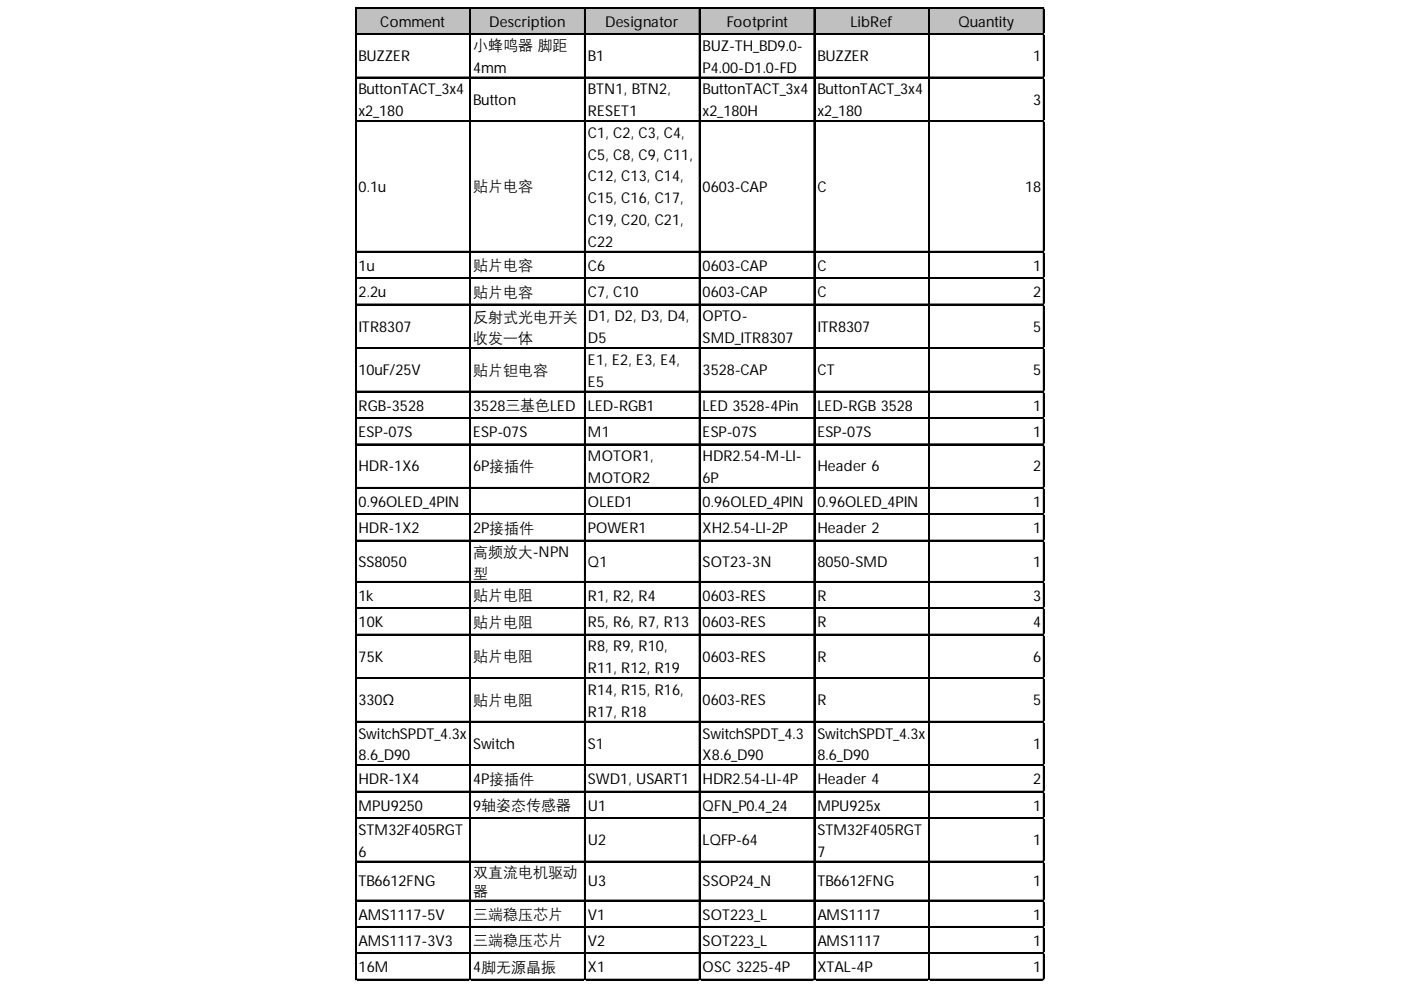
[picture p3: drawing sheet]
<svg xmlns="http://www.w3.org/2000/svg" width="297mm" height="210mm" viewBox="0 0 297 210" stroke-linecap="round" stroke-linejoin="round" font-family="sans-serif">
<defs><g id="words">
<g font-size="3.2">
<text x="80.6" y="5.7">Comment</text>
<text x="103.7" y="5.7">Description</text>
<text x="128.3" y="5.7">Designator</text>
<text x="154.1" y="5.7">Footprint</text>
<text x="180.4" y="5.7">LibRef</text>
<text x="203.2" y="5.7">Quantity</text>
<text x="100.3" y="10.6">小蜂鸣器 脚距</text>
<text x="149" y="10.8">BUZ-TH_BD9.0-</text>
<text x="76" y="13">BUZZER</text>
<text x="100.3" y="15.4">4mm</text>
<text x="124.7" y="13">B1</text>
<text x="149" y="15.4">P4.00-D1.0-FD</text>
<text x="173.3" y="13">BUZZER</text>
<text x="219" y="13">1</text>
<text x="76" y="20">ButtonTACT_3x4</text>
<text x="100.3" y="22.2">Button</text>
<text x="124.7" y="20">BTN1, BTN2,</text>
<text x="149" y="20">ButtonTACT_3x4</text>
<text x="173.3" y="20">ButtonTACT_3x4</text>
<text x="219" y="22.2">3</text>
<text x="76" y="24.6">x2_180</text>
<text x="124.7" y="24.6">RESET1</text>
<text x="124.7" y="29.2">C1, C2, C3, C4,</text>
<text x="149" y="24.6">x2_180H</text>
<text x="173.3" y="24.6">x2_180</text>
<text x="124.7" y="33.9">C5, C8, C9, C11,</text>
<text x="76" y="40.7">0.1u</text>
<text x="100.3" y="40.5">贴片电容</text>
<text x="124.7" y="38.5">C12, C13, C14,</text>
<text x="149" y="40.7">0603-CAP</text>
<text x="173.3" y="40.7">C</text>
<text x="217.3" y="40.7">18</text>
<text x="124.7" y="43.1">C15, C16, C17,</text>
<text x="124.7" y="47.7">C19, C20, C21,</text>
<text x="124.7" y="52.3">C22</text>
<text x="76" y="57.4">1u</text>
<text x="100.3" y="57.3">贴片电容</text>
<text x="124.7" y="57.4">C6</text>
<text x="149" y="57.4">0603-CAP</text>
<text x="173.3" y="57.4">C</text>
<text x="219" y="57.4">1</text>
<text x="76" y="63">2.2u</text>
<text x="100.3" y="62.9">贴片电容</text>
<text x="124.7" y="63">C7, C10</text>
<text x="149" y="63">0603-CAP</text>
<text x="173.3" y="63">C</text>
<text x="219" y="63">2</text>
<text x="76" y="70.3">ITR8307</text>
<text x="100.3" y="68.2">反射式光电开关</text>
<text x="124.7" y="68.1">D1, D2, D3, D4,</text>
<text x="149" y="68.1">OPTO-</text>
<text x="173.3" y="70.3">ITR8307</text>
<text x="219" y="70.3">5</text>
<text x="100.3" y="72.6">收发一体</text>
<text x="124.7" y="72.7">D5</text>
<text x="124.7" y="77.4">E1, E2, E3, E4,</text>
<text x="149" y="72.7">SMD_ITR8307</text>
<text x="76" y="79.5">10uF/25V</text>
<text x="100.3" y="79.4">贴片钽电容</text>
<text x="124.7" y="82">E5</text>
<text x="149" y="79.5">3528-CAP</text>
<text x="173.3" y="79.5">CT</text>
<text x="219" y="79.5">5</text>
<text x="76" y="87.1">RGB-3528</text>
<text x="100.3" y="87.1">3528三基色LED</text>
<text x="124.7" y="87.1">LED-RGB1</text>
<text x="149" y="87.1">LED 3528-4Pin</text>
<text x="173.3" y="87.1">LED-RGB 3528</text>
<text x="219" y="87.1">1</text>
<text x="76" y="92.7">ESP-07S</text>
<text x="100.3" y="92.7">ESP-07S</text>
<text x="124.7" y="92.7">M1</text>
<text x="149" y="92.7">ESP-07S</text>
<text x="173.3" y="92.7">ESP-07S</text>
<text x="219" y="92.7">1</text>
<text x="76" y="100">HDR-1X6</text>
<text x="100.3" y="100">6P接插件</text>
<text x="124.7" y="97.8">MOTOR1,</text>
<text x="149" y="97.8">HDR2.54-M-LI-</text>
<text x="173.3" y="100">Header 6</text>
<text x="219" y="100">2</text>
<text x="76" y="107.5">0.96OLED_4PIN</text>
<text x="124.7" y="102.4">MOTOR2</text>
<text x="124.7" y="107.5">OLED1</text>
<text x="149" y="102.4">6P</text>
<text x="149" y="107.5">0.96OLED_4PIN</text>
<text x="173.3" y="107.5">0.96OLED_4PIN</text>
<text x="219" y="107.5">1</text>
<text x="76" y="113.1">HDR-1X2</text>
<text x="100.3" y="113.1">2P接插件</text>
<text x="124.7" y="113.1">POWER1</text>
<text x="149" y="113.1">XH2.54-LI-2P</text>
<text x="173.3" y="113.1">Header 2</text>
<text x="219" y="113.1">1</text>
<text x="100.3" y="118.1">高频放大-NPN</text>
<text x="76" y="120.1">SS8050</text>
<text x="100.3" y="122.4">型</text>
<text x="124.7" y="120.1">Q1</text>
<text x="149" y="120.1">SOT23-3N</text>
<text x="173.3" y="120.1">8050-SMD</text>
<text x="219" y="120.1">1</text>
<text x="76" y="127.4">1k</text>
<text x="100.3" y="127.3">贴片电阻</text>
<text x="124.7" y="127.4">R1, R2, R4</text>
<text x="149" y="127.4">0603-RES</text>
<text x="173.3" y="127.4">R</text>
<text x="219" y="127.4">3</text>
<text x="76" y="133">10K</text>
<text x="100.3" y="132.9">贴片电阻</text>
<text x="124.7" y="133">R5, R6, R7, R13</text>
<text x="149" y="133">0603-RES</text>
<text x="173.3" y="133">R</text>
<text x="219" y="133">4</text>
<text x="76" y="140.3">75K</text>
<text x="100.3" y="140.2">贴片电阻</text>
<text x="124.7" y="138.1">R8, R9, R10,</text>
<text x="124.7" y="142.7">R11, R12, R19</text>
<text x="149" y="140.3">0603-RES</text>
<text x="173.3" y="140.3">R</text>
<text x="219" y="140.3">6</text>
<text x="76" y="149.5">330Ω</text>
<text x="100.3" y="149.4">贴片电阻</text>
<text x="124.7" y="147.4">R14, R15, R16,</text>
<text x="149" y="149.5">0603-RES</text>
<text x="173.3" y="149.5">R</text>
<text x="219" y="149.5">5</text>
<text x="124.7" y="152">R17, R18</text>
<text x="76" y="156.6">SwitchSPDT_4.3x</text>
<text x="76" y="161.2">8.6_D90</text>
<text x="100.3" y="158.8">Switch</text>
<text x="124.7" y="158.8">S1</text>
<text x="149" y="156.6">SwitchSPDT_4.3</text>
<text x="149" y="161.2">X8.6_D90</text>
<text x="173.3" y="156.6">SwitchSPDT_4.3x</text>
<text x="173.3" y="161.2">8.6_D90</text>
<text x="219" y="158.8">1</text>
<text x="76" y="166.3">HDR-1X4</text>
<text x="100.3" y="166.3">4P接插件</text>
<text x="124.7" y="166.3">SWD1, USART1</text>
<text x="149" y="166.3">HDR2.54-LI-4P</text>
<text x="173.3" y="166.3">Header 4</text>
<text x="219" y="166.3">2</text>
<text x="76" y="171.9">MPU9250</text>
<text x="100.3" y="171.9">9轴姿态传感器</text>
<text x="124.7" y="171.9">U1</text>
<text x="149" y="171.9">QFN_P0.4_24</text>
<text x="173.3" y="171.9">MPU925x</text>
<text x="219" y="171.9">1</text>
<text x="76" y="177">STM32F405RGT</text>
<text x="124.7" y="179.2">U2</text>
<text x="149" y="179.2">LQFP-64</text>
<text x="173.3" y="177">STM32F405RGT</text>
<text x="219" y="179.2">1</text>
<text x="76" y="181.6">6</text>
<text x="100.3" y="185.9">双直流电机驱动</text>
<text x="173.3" y="181.6">7</text>
<text x="76" y="187.9">TB6612FNG</text>
<text x="100.3" y="190">器</text>
<text x="124.7" y="187.9">U3</text>
<text x="149" y="187.9">SSOP24_N</text>
<text x="173.3" y="187.9">TB6612FNG</text>
<text x="219" y="187.9">1</text>
<text x="76" y="195">AMS1117-5V</text>
<text x="100.3" y="194.9">三端稳压芯片</text>
<text x="124.7" y="195">V1</text>
<text x="149" y="195">SOT223_L</text>
<text x="173.3" y="195">AMS1117</text>
<text x="219" y="195">1</text>
<text x="76" y="200.6">AMS1117-3V3</text>
<text x="100.3" y="200.5">三端稳压芯片</text>
<text x="124.7" y="200.6">V2</text>
<text x="149" y="200.6">SOT223_L</text>
<text x="173.3" y="200.6">AMS1117</text>
<text x="219" y="200.6">1</text>
<text x="76" y="206.2">16M</text>
<text x="100.3" y="206.2">4脚无源晶振</text>
<text x="124.7" y="206.2">X1</text>
<text x="149" y="206.2">OSC 3225-4P</text>
<text x="173.3" y="206.2">XTAL-4P</text>
<text x="219" y="206.2">1</text>
</g>
</g></defs>
<path d="M75.5 1.7h146v5.7h-146z" fill="#c0c0c0"/>
<g fill="none" stroke="#000" stroke-width=".24">
<path d="M75.3 1.5v206.4M75.4 1.5v206.4M75.5 1.5h146M75.5 1.6h146M75.5 7.1h146M75.5 7.2h146M75.5 16.3h146M75.5 16.5h146M99.6 1.8v206.1M99.7 1.8v206.1M123.9 1.8v206.1M124 1.8v206.1"/>
<path d="M148.2 1.8v206.1M148.4 1.8v206.1M172.6 1.8v206.1M172.7 1.8v206.1M196.9 1.8v206.1M197 1.8v206.1M221.2 1.8v206.1M221.3 1.8v206.1M75.5 25.6h146M75.5 25.7h146M75.5 53.3h146M75.5 53.4h146"/>
<path d="M75.5 58.9h146M75.5 59h146M75.5 64.5h146M75.5 64.6h146M75.5 73.7h146M75.5 73.8h146M75.5 82.9h146M75.5 83.1h146M75.5 88.5h146M75.5 88.7h146M75.5 94.1h146M75.5 94.2h146"/>
<path d="M75.5 103.4h146M75.5 103.5h146M75.5 108.9h146M75.5 109.1h146M75.5 114.5h146M75.5 114.7h146M75.5 123.3h146M75.5 123.4h146M75.5 128.9h146M75.5 129h146M75.5 134.5h146M75.5 134.6h146"/>
<path d="M75.5 143.7h146M75.5 143.8h146M75.5 152.9h146M75.5 153.1h146M75.5 162.2h146M75.5 162.3h146M75.5 167.8h146M75.5 167.9h146M75.5 173.4h146M75.5 173.5h146M75.5 182.6h146M75.5 182.7h146"/>
<path d="M75.5 190.9h146M75.5 191h146M75.5 196.4h146M75.5 196.6h146M75.5 202h146M75.5 202.2h146M75.5 207.6h146M75.5 207.7h146"/>
</g>
<path d="M75.3 207.9h.1" fill="none" stroke="#d4d4d4" stroke-width=".24"/>
<path d="M75.3 207.9h.2z" fill="#d4d4d4"/>
<path d="M99.6 207.9h.1" fill="none" stroke="#d4d4d4" stroke-width=".24"/>
<path d="M99.6 207.9h.2z" fill="#d4d4d4"/>
<path d="M123.9 207.9h.1" fill="none" stroke="#d4d4d4" stroke-width=".24"/>
<path d="M123.9 207.9h.3z" fill="#d4d4d4"/>
<path d="M148.2 207.9h.1" fill="none" stroke="#d4d4d4" stroke-width=".24"/>
<path d="M148.2 207.9h.3z" fill="#d4d4d4"/>
<path d="M172.6 207.9h.1" fill="none" stroke="#d4d4d4" stroke-width=".24"/>
<path d="M172.6 207.9h.2z" fill="#d4d4d4"/>
<path d="M196.9 207.9h.1" fill="none" stroke="#d4d4d4" stroke-width=".24"/>
<path d="M196.9 207.9h.2z" fill="#d4d4d4"/>
<path d="M221.2 207.9h.1" fill="none" stroke="#d4d4d4" stroke-width=".24"/>
<path d="M221.2 207.9h.3z" fill="#d4d4d4"/>
<path d="M221.5 1.5h.1" fill="none" stroke="#d4d4d4" stroke-width=".24"/>
<path d="M221.5 1.5v.3z" fill="#d4d4d4"/>
<path d="M221.5 7.1h.1" fill="none" stroke="#d4d4d4" stroke-width=".24"/>
<path d="M221.5 7.1v.3z" fill="#d4d4d4"/>
<path d="M221.5 16.3h.1" fill="none" stroke="#d4d4d4" stroke-width=".24"/>
<path d="M221.5 16.3v.3z" fill="#d4d4d4"/>
<path d="M221.5 25.6h.1" fill="none" stroke="#d4d4d4" stroke-width=".24"/>
<path d="M221.5 25.6v.2z" fill="#d4d4d4"/>
<path d="M221.5 53.3h.1" fill="none" stroke="#d4d4d4" stroke-width=".24"/>
<path d="M221.5 53.3v.2z" fill="#d4d4d4"/>
<path d="M221.5 58.9h.1" fill="none" stroke="#d4d4d4" stroke-width=".24"/>
<path d="M221.5 58.9v.2z" fill="#d4d4d4"/>
<path d="M221.5 64.5h.1" fill="none" stroke="#d4d4d4" stroke-width=".24"/>
<path d="M221.5 64.5v.2z" fill="#d4d4d4"/>
<path d="M221.5 73.7h.1" fill="none" stroke="#d4d4d4" stroke-width=".24"/>
<path d="M221.5 73.7v.3z" fill="#d4d4d4"/>
<path d="M221.5 82.9h.1" fill="none" stroke="#d4d4d4" stroke-width=".24"/>
<path d="M221.5 82.9v.3z" fill="#d4d4d4"/>
<path d="M221.5 88.5h.1" fill="none" stroke="#d4d4d4" stroke-width=".24"/>
<path d="M221.5 88.5v.3z" fill="#d4d4d4"/>
<path d="M221.5 94.1h.1" fill="none" stroke="#d4d4d4" stroke-width=".24"/>
<path d="M221.5 94.1v.3z" fill="#d4d4d4"/>
<path d="M221.5 103.4h.1" fill="none" stroke="#d4d4d4" stroke-width=".24"/>
<path d="M221.5 103.4v.2z" fill="#d4d4d4"/>
<path d="M221.5 108.9h.1" fill="none" stroke="#d4d4d4" stroke-width=".24"/>
<path d="M221.5 108.9v.3z" fill="#d4d4d4"/>
<path d="M221.5 114.5h.1" fill="none" stroke="#d4d4d4" stroke-width=".24"/>
<path d="M221.5 114.5v.3z" fill="#d4d4d4"/>
<path d="M221.5 123.3h.1" fill="none" stroke="#d4d4d4" stroke-width=".24"/>
<path d="M221.5 123.3v.2z" fill="#d4d4d4"/>
<path d="M221.5 128.9h.1" fill="none" stroke="#d4d4d4" stroke-width=".24"/>
<path d="M221.5 128.9v.2z" fill="#d4d4d4"/>
<path d="M221.5 134.5h.1" fill="none" stroke="#d4d4d4" stroke-width=".24"/>
<path d="M221.5 134.5v.2z" fill="#d4d4d4"/>
<path d="M221.5 143.7h.1" fill="none" stroke="#d4d4d4" stroke-width=".24"/>
<path d="M221.5 143.7v.2z" fill="#d4d4d4"/>
<path d="M221.5 152.9h.1" fill="none" stroke="#d4d4d4" stroke-width=".24"/>
<path d="M221.5 152.9v.3z" fill="#d4d4d4"/>
<path d="M221.5 162.2h.1" fill="none" stroke="#d4d4d4" stroke-width=".24"/>
<path d="M221.5 162.2v.2z" fill="#d4d4d4"/>
<path d="M221.5 167.8h.1" fill="none" stroke="#d4d4d4" stroke-width=".24"/>
<path d="M221.5 167.8v.2z" fill="#d4d4d4"/>
<path d="M221.5 173.4h.1" fill="none" stroke="#d4d4d4" stroke-width=".24"/>
<path d="M221.5 173.4v.2z" fill="#d4d4d4"/>
<path d="M221.5 182.6h.1" fill="none" stroke="#d4d4d4" stroke-width=".24"/>
<path d="M221.5 182.6v.2z" fill="#d4d4d4"/>
<path d="M221.5 190.9h.1" fill="none" stroke="#d4d4d4" stroke-width=".24"/>
<path d="M221.5 190.9v.2z" fill="#d4d4d4"/>
<path d="M221.5 196.4h.1" fill="none" stroke="#d4d4d4" stroke-width=".24"/>
<path d="M221.5 196.4v.3z" fill="#d4d4d4"/>
<path d="M221.5 202h.1" fill="none" stroke="#d4d4d4" stroke-width=".24"/>
<path d="M221.5 202v.3z" fill="#d4d4d4"/>
<path d="M221.5 207.6h.1" fill="none" stroke="#d4d4d4" stroke-width=".24"/>
<path d="M221.5 207.6v.3z" fill="#d4d4d4"/>
<use href="#words"/>
</svg>
